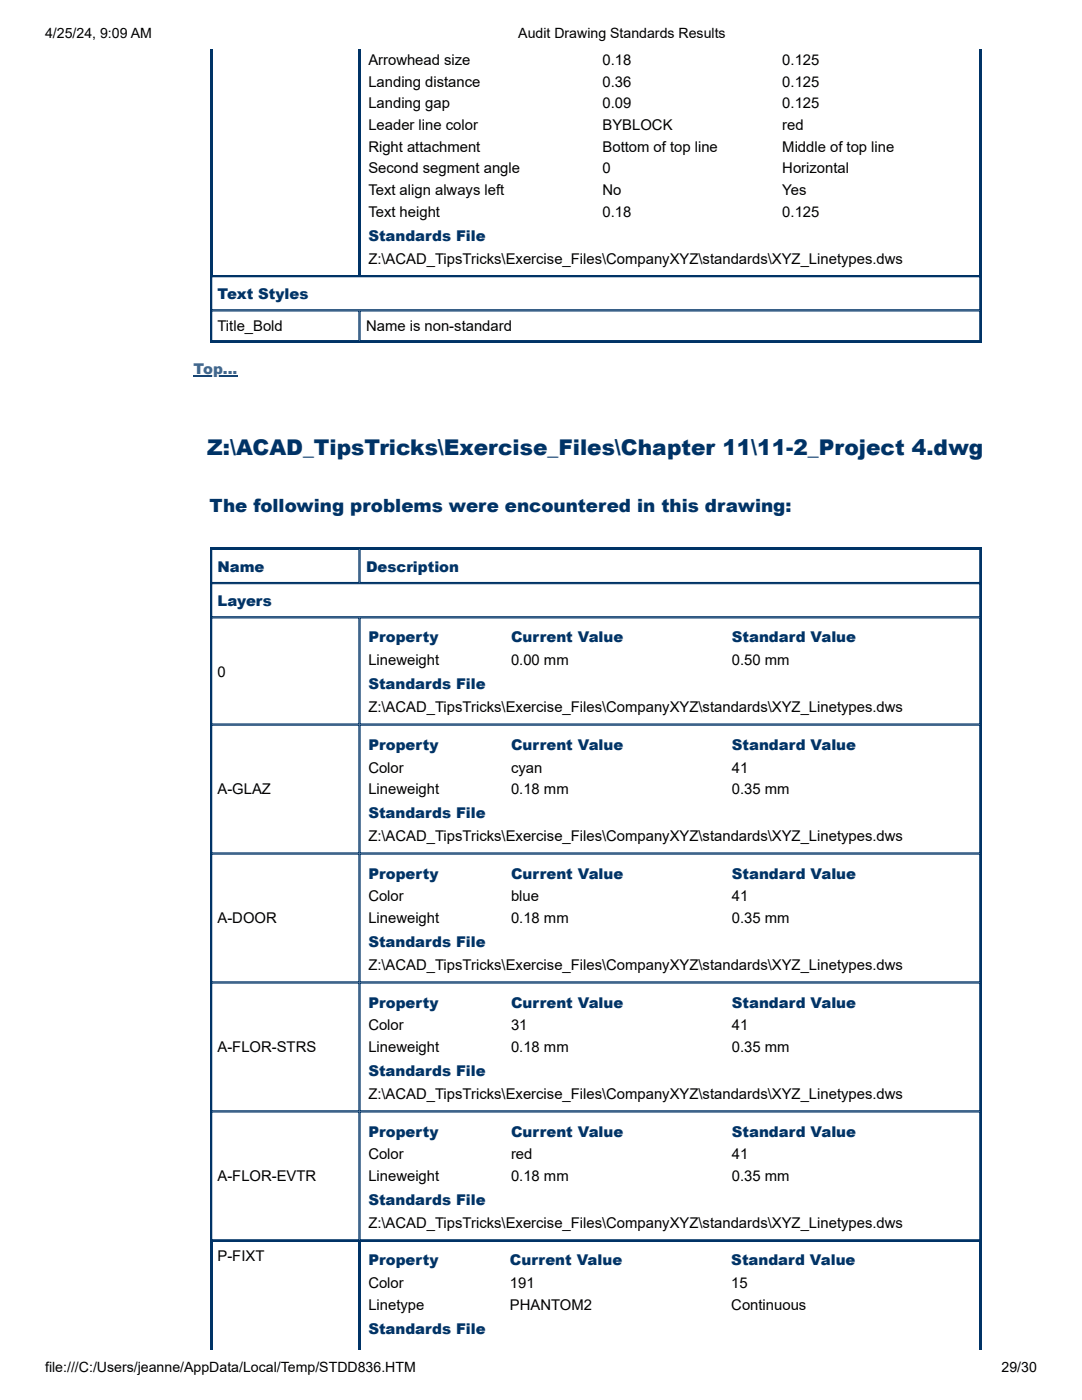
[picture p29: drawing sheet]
<svg xmlns="http://www.w3.org/2000/svg" width="216mm" height="279mm" viewBox="0 0 216 279" stroke-linecap="round" stroke-linejoin="round" font-family="sans-serif">
<defs><g id="words">
<text font-size="4.3" fill="#036" x="41.3" y="90.9">Z:\ACAD_TipsTricks\Exercise_Files\Chapter 11\11-2_Project 4.dwg</text>
<text font-size="3.6" fill="#036" x="41.8" y="102.2">The following problems were encountered in this drawing:</text>
<g font-size="3">
<text x="73.5" y="13">Arrowhead size</text>
<text x="73.5" y="17.3">Landing distance</text>
<text x="120.2" y="13">0.18</text>
<text x="120.2" y="17.3">0.36</text>
<text x="156.1" y="13">0.125</text>
<text x="156.1" y="17.3">0.125</text>
<text x="73.5" y="21.6">Landing gap</text>
<text x="120.2" y="21.6">0.09</text>
<text x="156.1" y="21.6">0.125</text>
<text x="73.5" y="26">Leader line color</text>
<text x="120.2" y="26">BYBLOCK</text>
<text x="156.1" y="26">red</text>
<text x="73.5" y="30.3">Right attachment</text>
<text x="73.5" y="34.6">Second segment angle</text>
<text x="120.2" y="30.3">Bottom of top line</text>
<text x="120.2" y="34.6">0</text>
<text x="156.1" y="30.3">Middle of top line</text>
<text x="156.1" y="34.6">Horizontal</text>
<text x="73.5" y="38.9">Text align always left</text>
<text x="120.2" y="38.9">No</text>
<text x="156.1" y="38.9">Yes</text>
<text x="73.5" y="43.3">Text height</text>
<text x="120.2" y="43.3">0.18</text>
<text x="156.1" y="43.3">0.125</text>
<text x="73.5" y="52.6">Z:\ACAD_TipsTricks\Exercise_Files\CompanyXYZ\standards\XYZ_Linetypes.dws</text>
<text x="43.4" y="66">Title_Bold</text>
<text x="73" y="66">Name is non-standard</text>
<text x="43.4" y="135">0</text>
<text x="73.5" y="132.8">Lineweight</text>
<text x="102" y="132.8">0.00 mm</text>
<text x="146" y="132.8">0.50 mm</text>
<text x="73.5" y="142.1">Z:\ACAD_TipsTricks\Exercise_Files\CompanyXYZ\standards\XYZ_Linetypes.dws</text>
<text x="73.5" y="154.2">Color</text>
<text x="102" y="154.2">cyan</text>
<text x="146" y="154.2">41</text>
<text x="43.4" y="158.5">A-GLAZ</text>
<text x="73.5" y="158.5">Lineweight</text>
<text x="102" y="158.5">0.18 mm</text>
<text x="146" y="158.5">0.35 mm</text>
<text x="73.5" y="167.8">Z:\ACAD_TipsTricks\Exercise_Files\CompanyXYZ\standards\XYZ_Linetypes.dws</text>
<text x="73.5" y="179.9">Color</text>
<text x="102" y="179.9">blue</text>
<text x="146" y="179.9">41</text>
<text x="43.4" y="184.2">A-DOOR</text>
<text x="73.5" y="184.2">Lineweight</text>
<text x="102" y="184.2">0.18 mm</text>
<text x="146" y="184.2">0.35 mm</text>
<text x="73.5" y="193.6">Z:\ACAD_TipsTricks\Exercise_Files\CompanyXYZ\standards\XYZ_Linetypes.dws</text>
<text x="43.4" y="210">A-FLOR-STRS</text>
<text x="73.5" y="205.6">Color</text>
<text x="73.5" y="210">Lineweight</text>
<text x="102" y="205.6">31</text>
<text x="102" y="210">0.18 mm</text>
<text x="146" y="205.6">41</text>
<text x="146" y="210">0.35 mm</text>
<text x="73.5" y="219.3">Z:\ACAD_TipsTricks\Exercise_Files\CompanyXYZ\standards\XYZ_Linetypes.dws</text>
<text x="73.5" y="231.4">Color</text>
<text x="102" y="231.4">red</text>
<text x="146" y="231.4">41</text>
<text x="43.4" y="235.7">A-FLOR-EVTR</text>
<text x="73.5" y="235.7">Lineweight</text>
<text x="102" y="235.7">0.18 mm</text>
<text x="146" y="235.7">0.35 mm</text>
<text x="73.5" y="245">Z:\ACAD_TipsTricks\Exercise_Files\CompanyXYZ\standards\XYZ_Linetypes.dws</text>
<text x="43.4" y="251.6">P-FIXT</text>
<text x="73.5" y="257.1">Color</text>
<text x="101.8" y="257.1">191</text>
<text x="145.9" y="257.1">15</text>
<text x="73.5" y="261.4">Linetype</text>
<text x="101.8" y="261.4">PHANTOM2</text>
<text x="145.9" y="261.4">Continuous</text>
</g>
<g font-size="3" fill="#036">
<text x="73.5" y="48">Standards File</text>
<text x="43.4" y="59.7">Text Styles</text>
<text x="43.4" y="114.1">Name</text>
<text x="73" y="114.1">Description</text>
<text x="43.4" y="120.9">Layers</text>
<text x="73.5" y="128.2">Property</text>
<text x="102" y="128.2">Current Value</text>
<text x="146" y="128.2">Standard Value</text>
<text x="73.5" y="137.5">Standards File</text>
<text x="73.5" y="149.6">Property</text>
<text x="102" y="149.6">Current Value</text>
<text x="146" y="149.6">Standard Value</text>
<text x="73.5" y="163.3">Standards File</text>
<text x="73.5" y="175.3">Property</text>
<text x="102" y="175.3">Current Value</text>
<text x="146" y="175.3">Standard Value</text>
<text x="73.5" y="189">Standards File</text>
<text x="73.5" y="201.1">Property</text>
<text x="102" y="201.1">Current Value</text>
<text x="146" y="201.1">Standard Value</text>
<text x="73.5" y="214.7">Standards File</text>
<text x="73.5" y="226.8">Property</text>
<text x="102" y="226.8">Current Value</text>
<text x="146" y="226.8">Standard Value</text>
<text x="73.5" y="240.5">Standards File</text>
<text x="73.5" y="252.5">Property</text>
<text x="101.8" y="252.5">Current Value</text>
<text x="145.9" y="252.5">Standard Value</text>
<text x="73.5" y="266.2">Standards File</text>
</g>
<text font-size="3" fill="#44b" x="38.6" y="74.7">Top...</text>
<g font-size="2.8">
<text x="9" y="7.7">4/25/24, 9:09 AM</text>
<text x="103.4" y="7.7">Audit Drawing Standards Results</text>
<text x="9" y="273.8">file:///C:/Users/jeanne/AppData/Local/Temp/STDD836.HTM</text>
<text x="199.8" y="273.8">29/30</text>
</g>
</g></defs>
<path d="M42 9.8v58.5M42.2 9.8v45.3M71.6 9.8v45.3M71.8 9.8v45.3M195.5 9.8v45.3M195.7 9.8v58.5M42.1 55h153.5M41.9 68.2h153.9" fill="none" stroke="#036" stroke-width=".23"/>
<g fill="#fff">
<path d="M73.1 9.8h121.1v43.9h-121.1z"/>
<path d="M73.1 9.8h46.7v4.3h-46.7z"/>
<path d="M119.8 9.8h36v4.3h-36z"/>
<path d="M155.8 9.8h38.4v4.3h-38.4z"/>
<path d="M73.1 14.1h46.7v4.3h-46.7z"/>
<path d="M119.8 14.1h36v4.3h-36z"/>
<path d="M155.8 14.1h38.4v4.3h-38.4z"/>
<path d="M73.1 18.4h46.7v4.4h-46.7z"/>
<path d="M119.8 18.4h36v4.4h-36z"/>
<path d="M155.8 18.4h38.4v4.4h-38.4z"/>
<path d="M73.1 22.8h46.7v4.3h-46.7z"/>
<path d="M119.8 22.8h36v4.3h-36z"/>
<path d="M155.8 22.8h38.4v4.3h-38.4z"/>
<path d="M73.1 27.1h46.7v4.3h-46.7z"/>
<path d="M119.8 27.1h36v4.3h-36z"/>
<path d="M155.8 27.1h38.4v4.3h-38.4z"/>
<path d="M73.1 31.4h46.7v4.4h-46.7z"/>
<path d="M119.8 31.4h36v4.4h-36z"/>
<path d="M155.8 31.4h38.4v4.4h-38.4z"/>
<path d="M73.1 35.8h46.7v4.3h-46.7z"/>
<path d="M119.8 35.8h36v4.3h-36z"/>
<path d="M155.8 35.8h38.4v4.3h-38.4z"/>
<path d="M73.1 40.1h46.7v4.3h-46.7z"/>
<path d="M119.8 40.1h36v4.3h-36z"/>
<path d="M155.8 40.1h38.4v4.3h-38.4z"/>
</g>
<path d="M42.2 55.2h153.3v6.6h-153.3zM42.2 62.1h29.4v5.9h-29.4zM71.8 62.1h123.7v5.9h-123.7z" fill="none" stroke="#036" stroke-width=".23"/>
<g fill="#fff">
<path d="M38.7 95h160.3v174.4h-160.3z"/>
<path d="M41.9 109.3h153.9v160.1h-153.9z"/>
</g>
<path d="M41.9 109.4h153.9M42 109.3v160.1M42.2 109.6h29.4v6.7h-29.4zM42.2 116.5h153.3v6.6h-153.3zM71.8 109.6h123.7v6.7h-123.7zM195.7 109.3v160.1M42.2 123.3h29.4v21.2h-29.4zM71.8 123.3h123.7v21.2h-123.7z" fill="none" stroke="#036" stroke-width=".23"/>
<g fill="#fff">
<path d="M73.1 124.6h121.1v18.6h-121.1z"/>
<path d="M73.1 124.6h28.5v5h-28.5z"/>
<path d="M101.6 124.6h43.9v5h-43.9z"/>
<path d="M145.5 124.6h48.7v5h-48.7z"/>
<path d="M73.1 129.6h28.5v4.3h-28.5z"/>
<path d="M101.6 129.6h43.9v4.3h-43.9z"/>
<path d="M145.5 129.6h48.7v4.3h-48.7z"/>
</g>
<path d="M42.2 144.7h29.4v25.5h-29.4zM71.8 144.7h123.7v25.5h-123.7z" fill="none" stroke="#036" stroke-width=".23"/>
<g fill="#fff">
<path d="M73.1 146h121.1v23h-121.1z"/>
<path d="M73.1 146h28.5v5h-28.5z"/>
<path d="M101.6 146h43.9v5h-43.9z"/>
<path d="M145.5 146h48.7v5h-48.7z"/>
<path d="M73.1 151h28.5v4.3h-28.5z"/>
<path d="M101.6 151h43.9v4.3h-43.9z"/>
<path d="M145.5 151h48.7v4.3h-48.7z"/>
<path d="M73.1 155.3h28.5v4.3h-28.5z"/>
<path d="M101.6 155.3h43.9v4.3h-43.9z"/>
<path d="M145.5 155.3h48.7v4.3h-48.7z"/>
</g>
<path d="M42.2 170.5h29.4v25.5h-29.4zM71.8 170.5h123.7v25.5h-123.7z" fill="none" stroke="#036" stroke-width=".23"/>
<g fill="#fff">
<path d="M73.1 171.7h121.1v23h-121.1z"/>
<path d="M73.1 171.7h28.5v5h-28.5z"/>
<path d="M101.6 171.7h43.9v5h-43.9z"/>
<path d="M145.5 171.7h48.7v5h-48.7z"/>
<path d="M73.1 176.7h28.5v4.3h-28.5z"/>
<path d="M101.6 176.7h43.9v4.3h-43.9z"/>
<path d="M145.5 176.7h48.7v4.3h-48.7z"/>
<path d="M73.1 181h28.5v4.4h-28.5z"/>
<path d="M101.6 181h43.9v4.4h-43.9z"/>
<path d="M145.5 181h48.7v4.4h-48.7z"/>
</g>
<path d="M42.2 196.2h29.4v25.5h-29.4zM71.8 196.2h123.7v25.5h-123.7z" fill="none" stroke="#036" stroke-width=".23"/>
<g fill="#fff">
<path d="M73.1 197.4h121.1v23h-121.1z"/>
<path d="M73.1 197.4h28.5v5h-28.5z"/>
<path d="M101.6 197.4h43.9v5h-43.9z"/>
<path d="M145.5 197.4h48.7v5h-48.7z"/>
<path d="M73.1 202.4h28.5v4.4h-28.5z"/>
<path d="M101.6 202.4h43.9v4.4h-43.9z"/>
<path d="M145.5 202.4h48.7v4.4h-48.7z"/>
<path d="M73.1 206.8h28.5v4.3h-28.5z"/>
<path d="M101.6 206.8h43.9v4.3h-43.9z"/>
<path d="M145.5 206.8h48.7v4.3h-48.7z"/>
</g>
<path d="M42.2 221.9h29.4v25.5h-29.4zM71.8 221.9h123.7v25.5h-123.7z" fill="none" stroke="#036" stroke-width=".23"/>
<g fill="#fff">
<path d="M73.1 223.2h121.1v23h-121.1z"/>
<path d="M73.1 223.2h28.5v5h-28.5z"/>
<path d="M101.6 223.2h43.9v5h-43.9z"/>
<path d="M145.5 223.2h48.7v5h-48.7z"/>
<path d="M73.1 228.2h28.5v4.3h-28.5z"/>
<path d="M101.6 228.2h43.9v4.3h-43.9z"/>
<path d="M145.5 228.2h48.7v4.3h-48.7z"/>
<path d="M73.1 232.5h28.5v4.3h-28.5z"/>
<path d="M101.6 232.5h43.9v4.3h-43.9z"/>
<path d="M145.5 232.5h48.7v4.3h-48.7z"/>
</g>
<path d="M42.1 247.7h153.5M42.2 247.5v21.9M71.6 247.5v21.9M71.8 247.5v21.9M195.5 247.5v21.9" fill="none" stroke="#036" stroke-width=".23"/>
<g fill="#fff">
<path d="M73.1 248.9h121.1v20.5h-121.1z"/>
<path d="M73.1 248.9h28.2v5h-28.2z"/>
<path d="M101.3 248.9h44.2v5h-44.2z"/>
<path d="M145.5 248.9h48.7v5h-48.7z"/>
<path d="M73.1 253.9h28.2v4.3h-28.2z"/>
<path d="M101.3 253.9h44.2v4.3h-44.2z"/>
<path d="M145.5 253.9h48.7v4.3h-48.7z"/>
<path d="M73.1 258.2h28.2v4.4h-28.2z"/>
<path d="M101.3 258.2h44.2v4.4h-44.2z"/>
<path d="M145.5 258.2h48.7v4.4h-48.7z"/>
</g>
<path d="M38.6 75h8.8" fill="none" stroke="#00e" stroke-width=".23"/>
<use href="#words"/>
</svg>
